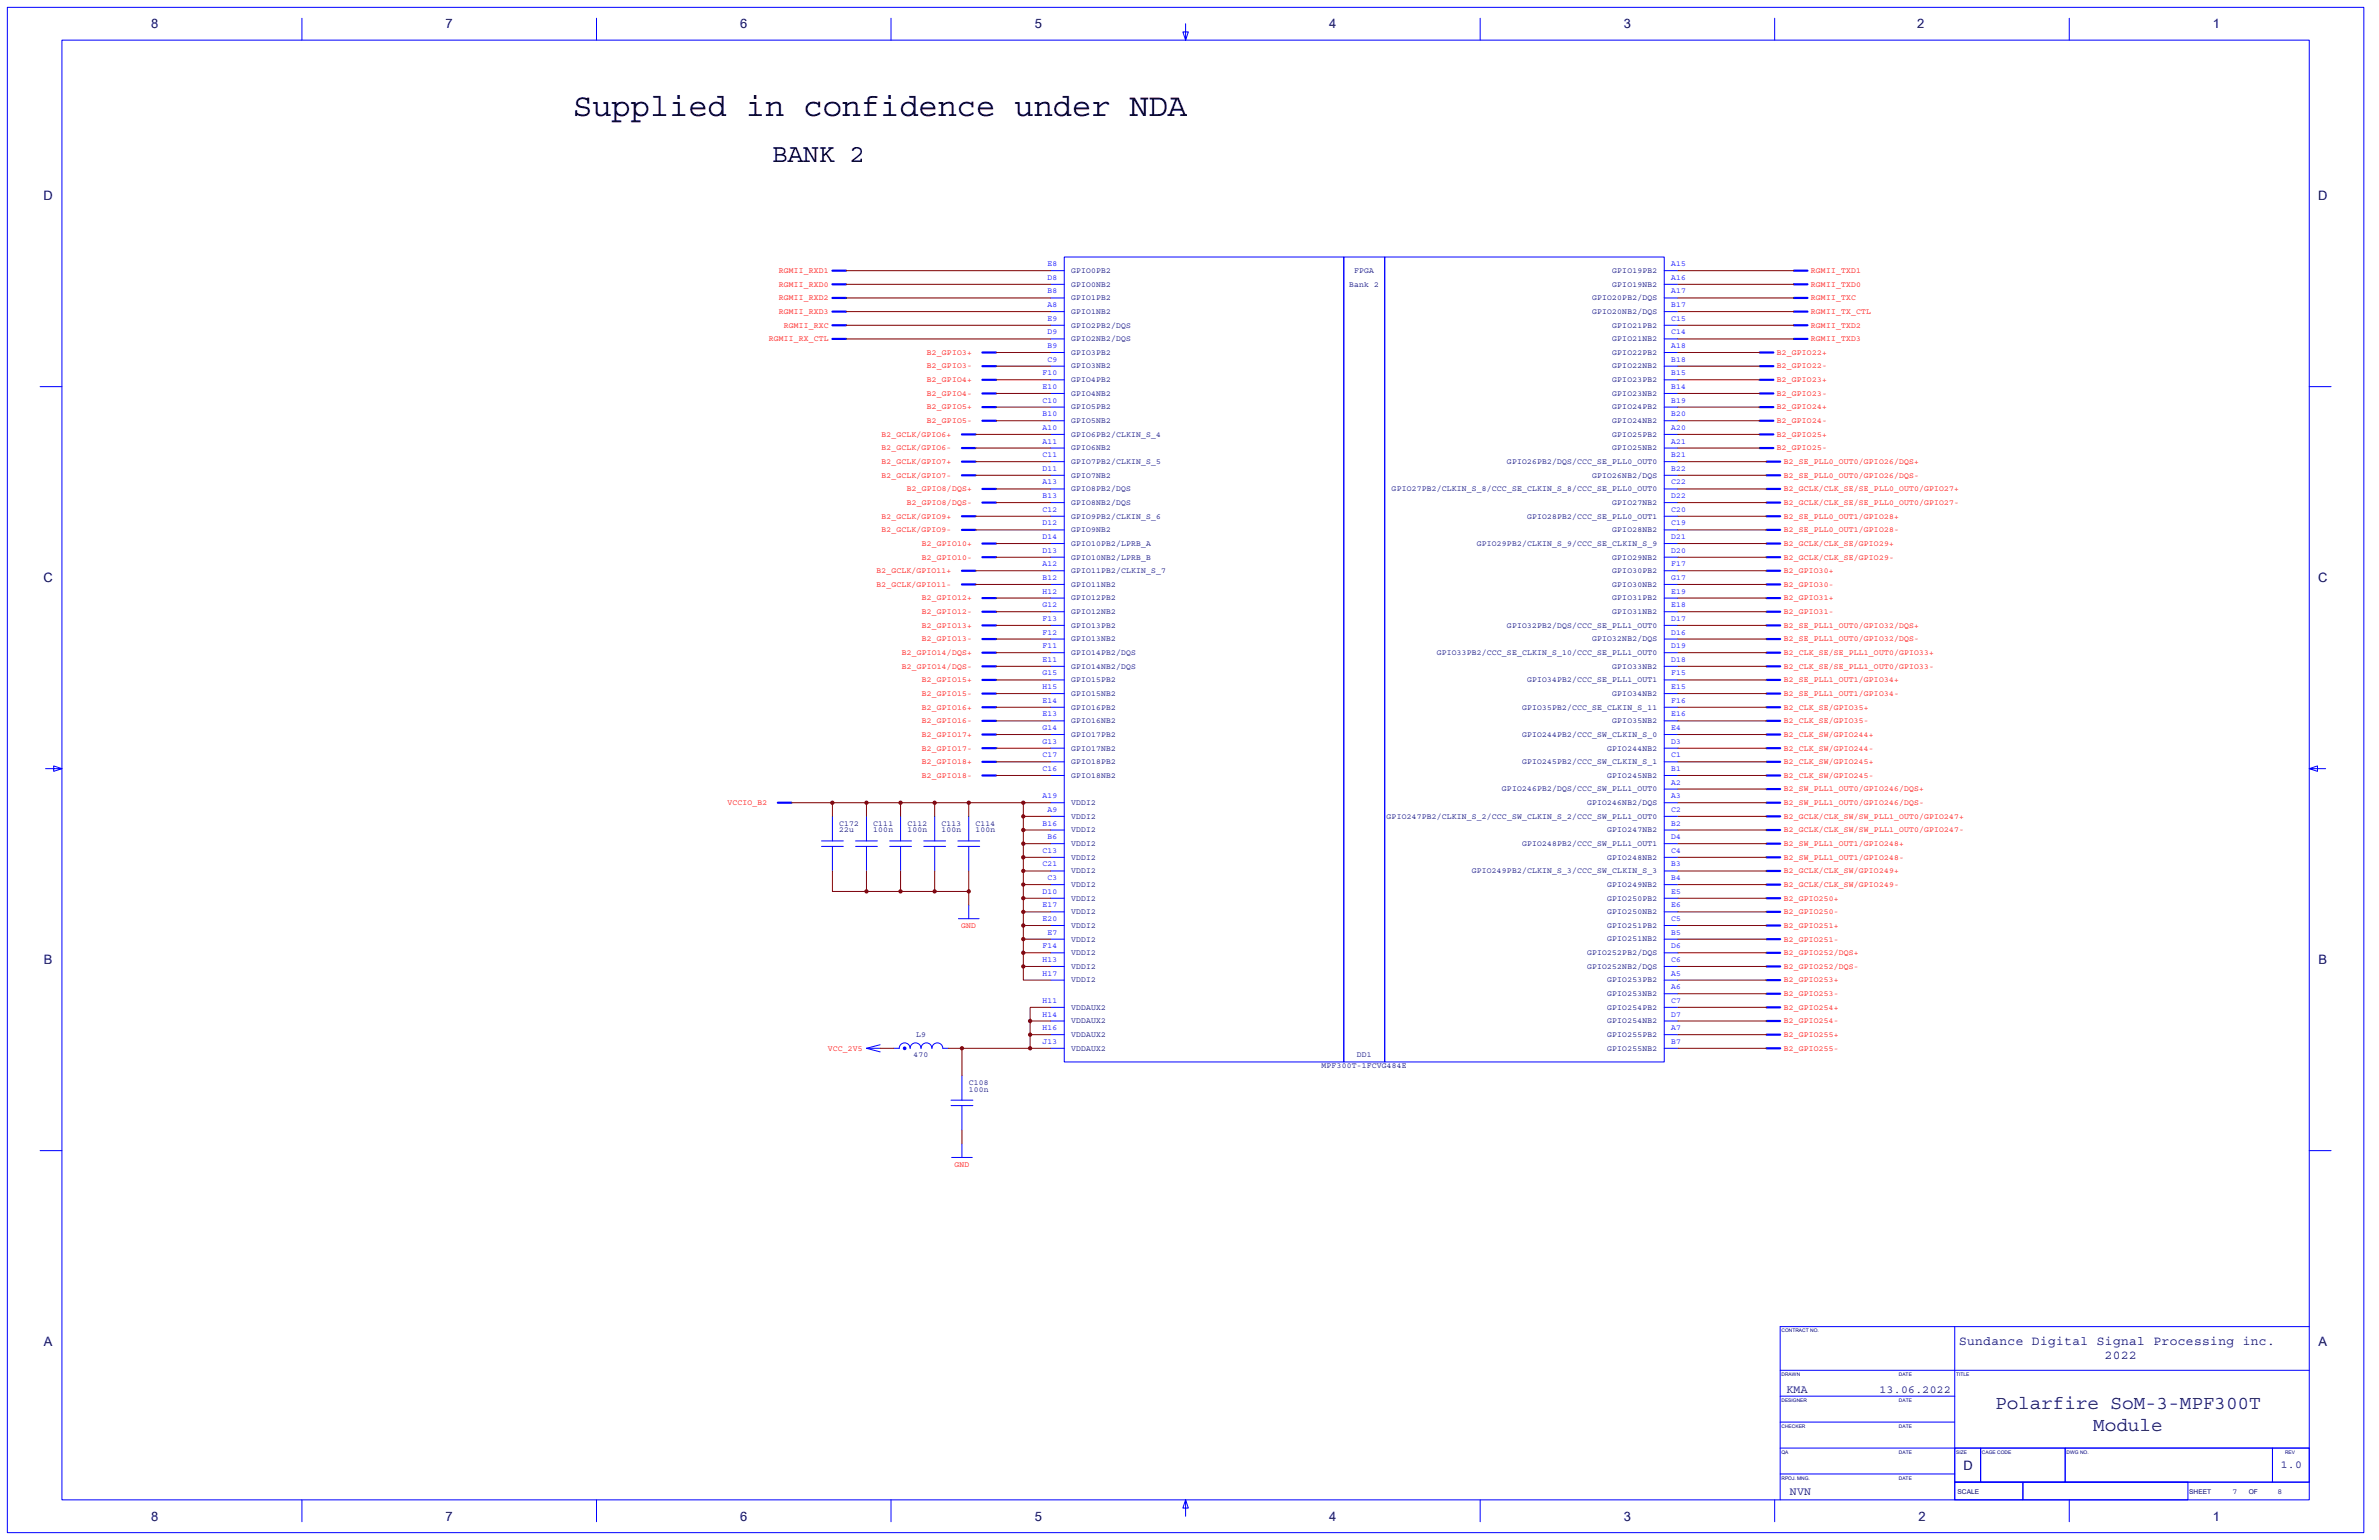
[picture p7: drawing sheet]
<svg xmlns="http://www.w3.org/2000/svg" width="864mm" height="559mm" viewBox="0 0 864 559" stroke-linecap="round" stroke-linejoin="round" font-family="sans-serif">
<defs><g id="words">
<text font-size="11.6" x="208.1" y="42">Supplied in confidence under NDA</text>
<text font-size="9.4" x="280.4" y="58.7">BANK 2</text>
<g font-size="7" fill="#000080">
<text x="724.3" y="511.4">Polarfire SoM-3-MPF300T</text>
<text x="759.9" y="519.2">Module</text>
</g>
<g font-size="4.7" fill="#000080">
<text x="54.8" y="10.2">8</text>
<text x="161.8" y="10.2">7</text>
<text x="268.7" y="10.2">6</text>
<text x="375.6" y="10.2">5</text>
<text x="482.5" y="10.2">4</text>
<text x="589.5" y="10.2">3</text>
<text x="695.9" y="10.2">2</text>
<text x="803.3" y="10.2">1</text>
<text x="15.8" y="72.5">D</text>
<text x="841.5" y="72.5">D</text>
<text x="15.8" y="211.1">C</text>
<text x="841.5" y="211.1">C</text>
<text x="15.9" y="349.8">B</text>
<text x="841.7" y="349.8">B</text>
<text x="15.9" y="488.4">A</text>
<text x="841.7" y="488.4">A</text>
<text x="712.8" y="533.4">D</text>
<text x="54.8" y="551.7">8</text>
<text x="161.8" y="551.7">7</text>
<text x="268.7" y="551.7">6</text>
<text x="375.6" y="551.7">5</text>
<text x="482.5" y="551.7">4</text>
<text x="589.5" y="551.7">3</text>
<text x="696.4" y="551.7">2</text>
<text x="803.3" y="551.7">1</text>
</g>
<g font-size="4.6" fill="#000080">
<text x="711.1" y="488">Sundance Digital Signal Processing inc.</text>
<text x="764.1" y="493.2">2022</text>
</g>
<g font-size="4.1" fill="#000080">
<text x="648.5" y="505.3">KMA</text>
<text x="682.3" y="505.3">13.06.2022</text>
<text x="828" y="532.6">1.0</text>
<text x="649.7" y="542.5">NVN</text>
</g>
<g font-size="2.9" fill="#f00">
<text x="282.7" y="99.1">RGMII_RXD1</text>
<text x="657.4" y="99.1">RGMII_TXD1</text>
<text x="282.7" y="104">RGMII_RXD0</text>
<text x="657.4" y="104">RGMII_TXD0</text>
<text x="282.7" y="109">RGMII_RXD2</text>
<text x="282.7" y="113.9">RGMII_RXD3</text>
<text x="657.4" y="109">RGMII_TXC</text>
<text x="657.4" y="113.9">RGMII_TX_CTL</text>
<text x="284.5" y="118.9">RGMII_RXC</text>
<text x="657.4" y="118.9">RGMII_TXD2</text>
<text x="279" y="123.8">RGMII_RX_CTL</text>
<text x="657.4" y="123.8">RGMII_TXD3</text>
<text x="336.5" y="128.8">B2_GPIO3+</text>
<text x="645" y="128.8">B2_GPIO22+</text>
<text x="336.5" y="133.7">B2_GPIO3-</text>
<text x="645" y="133.7">B2_GPIO22-</text>
<text x="336.5" y="138.7">B2_GPIO4+</text>
<text x="336.5" y="143.6">B2_GPIO4-</text>
<text x="645" y="138.7">B2_GPIO23+</text>
<text x="645" y="143.6">B2_GPIO23-</text>
<text x="336.5" y="148.6">B2_GPIO5+</text>
<text x="645" y="148.6">B2_GPIO24+</text>
<text x="336.5" y="153.5">B2_GPIO5-</text>
<text x="645" y="153.5">B2_GPIO24-</text>
<text x="320" y="158.5">B2_GCLK/GPIO6+</text>
<text x="645" y="158.5">B2_GPIO25+</text>
<text x="320" y="163.4">B2_GCLK/GPIO6-</text>
<text x="645" y="163.4">B2_GPIO25-</text>
<text x="320" y="168.4">B2_GCLK/GPIO7+</text>
<text x="320" y="173.3">B2_GCLK/GPIO7-</text>
<text x="647.5" y="168.4">B2_SE_PLL0_OUT0/GPIO26/DQS+</text>
<text x="647.5" y="173.3">B2_SE_PLL0_OUT0/GPIO26/DQS-</text>
<text x="329.2" y="178.3">B2_GPIO8/DQS+</text>
<text x="647.5" y="178.3">B2_GCLK/CLK_SE/SE_PLL0_OUT0/GPIO27+</text>
<text x="329.2" y="183.2">B2_GPIO8/DQS-</text>
<text x="647.5" y="183.2">B2_GCLK/CLK_SE/SE_PLL0_OUT0/GPIO27-</text>
<text x="320" y="188.2">B2_GCLK/GPIO9+</text>
<text x="647.5" y="188.2">B2_SE_PLL0_OUT1/GPIO28+</text>
<text x="320" y="193.1">B2_GCLK/GPIO9-</text>
<text x="647.5" y="193.1">B2_SE_PLL0_OUT1/GPIO28-</text>
<text x="334.7" y="198.1">B2_GPIO10+</text>
<text x="334.7" y="203">B2_GPIO10-</text>
<text x="647.5" y="198.1">B2_GCLK/CLK_SE/GPIO29+</text>
<text x="647.5" y="203">B2_GCLK/CLK_SE/GPIO29-</text>
<text x="318.1" y="208">B2_GCLK/GPIO11+</text>
<text x="647.5" y="208">B2_GPIO30+</text>
<text x="318.1" y="212.9">B2_GCLK/GPIO11-</text>
<text x="647.5" y="212.9">B2_GPIO30-</text>
<text x="334.7" y="217.9">B2_GPIO12+</text>
<text x="647.5" y="217.9">B2_GPIO31+</text>
<text x="334.7" y="222.8">B2_GPIO12-</text>
<text x="334.7" y="227.8">B2_GPIO13+</text>
<text x="647.5" y="222.8">B2_GPIO31-</text>
<text x="647.5" y="227.8">B2_SE_PLL1_OUT0/GPIO32/DQS+</text>
<text x="334.7" y="232.7">B2_GPIO13-</text>
<text x="647.5" y="232.7">B2_SE_PLL1_OUT0/GPIO32/DQS-</text>
<text x="327.4" y="237.7">B2_GPIO14/DQS+</text>
<text x="647.5" y="237.7">B2_CLK_SE/SE_PLL1_OUT0/GPIO33+</text>
<text x="327.4" y="242.6">B2_GPIO14/DQS-</text>
<text x="647.5" y="242.6">B2_CLK_SE/SE_PLL1_OUT0/GPIO33-</text>
<text x="334.7" y="247.6">B2_GPIO15+</text>
<text x="647.5" y="247.6">B2_SE_PLL1_OUT1/GPIO34+</text>
<text x="334.7" y="252.5">B2_GPIO15-</text>
<text x="334.7" y="257.5">B2_GPIO16+</text>
<text x="647.5" y="252.5">B2_SE_PLL1_OUT1/GPIO34-</text>
<text x="647.5" y="257.5">B2_CLK_SE/GPIO35+</text>
<text x="334.7" y="262.4">B2_GPIO16-</text>
<text x="647.5" y="262.4">B2_CLK_SE/GPIO35-</text>
<text x="334.7" y="267.4">B2_GPIO17+</text>
<text x="647.5" y="267.4">B2_CLK_SW/GPIO244+</text>
<text x="334.7" y="272.3">B2_GPIO17-</text>
<text x="647.5" y="272.3">B2_CLK_SW/GPIO244-</text>
<text x="334.7" y="277.3">B2_GPIO18+</text>
<text x="647.5" y="277.3">B2_CLK_SW/GPIO245+</text>
<text x="334.7" y="282.2">B2_GPIO18-</text>
<text x="647.5" y="287.2">B2_SW_PLL1_OUT0/GPIO246/DQS+</text>
<text x="647.5" y="282.2">B2_CLK_SW/GPIO245-</text>
<text x="264" y="292.1">VCCIO_B2</text>
<text x="647.5" y="292.1">B2_SW_PLL1_OUT0/GPIO246/DQS-</text>
<text x="647.5" y="297.1">B2_GCLK/CLK_SW/SW_PLL1_OUT0/GPIO247+</text>
<text x="647.5" y="302">B2_GCLK/CLK_SW/SW_PLL1_OUT0/GPIO247-</text>
<text x="647.5" y="307">B2_SW_PLL1_OUT1/GPIO248+</text>
<text x="647.5" y="311.9">B2_SW_PLL1_OUT1/GPIO248-</text>
<text x="647.5" y="316.9">B2_GCLK/CLK_SW/GPIO249+</text>
<text x="647.5" y="321.8">B2_GCLK/CLK_SW/GPIO249-</text>
<text x="647.5" y="326.8">B2_GPIO250+</text>
<text x="647.5" y="331.7">B2_GPIO250-</text>
<text x="348.9" y="336.7">GND</text>
<text x="647.5" y="336.7">B2_GPIO251+</text>
<text x="647.5" y="341.6">B2_GPIO251-</text>
<text x="647.5" y="346.6">B2_GPIO252/DQS+</text>
<text x="647.5" y="351.5">B2_GPIO252/DQS-</text>
<text x="647.5" y="356.5">B2_GPIO253+</text>
<text x="647.5" y="361.4">B2_GPIO253-</text>
<text x="647.5" y="366.4">B2_GPIO254+</text>
<text x="647.5" y="371.3">B2_GPIO254-</text>
<text x="647.5" y="376.3">B2_GPIO255+</text>
<text x="300.5" y="381.2">VCC_2V5</text>
<text x="647.5" y="381.2">B2_GPIO255-</text>
<text x="346.5" y="423.3">GND</text>
</g>
<g font-size="2.9" fill="#00f">
<text x="380.2" y="96.6">E8</text>
<text x="380.2" y="101.5">D8</text>
<text x="606.6" y="96.6">A15</text>
<text x="606.6" y="101.5">A16</text>
<text x="380.2" y="106.5">B8</text>
<text x="606.6" y="106.5">A17</text>
<text x="380.2" y="111.4">A8</text>
<text x="606.6" y="111.4">B17</text>
<text x="380.2" y="116.4">E9</text>
<text x="606.6" y="116.4">C15</text>
<text x="380.2" y="121.3">D9</text>
<text x="606.6" y="121.3">C14</text>
<text x="380.2" y="126.3">B9</text>
<text x="380.2" y="131.3">C9</text>
<text x="606.6" y="126.3">A18</text>
<text x="606.6" y="131.3">B18</text>
<text x="378.4" y="136.2">F10</text>
<text x="606.6" y="136.2">B15</text>
<text x="378.4" y="141.1">E10</text>
<text x="606.6" y="141.1">B14</text>
<text x="378.4" y="146.1">C10</text>
<text x="606.6" y="146.1">B19</text>
<text x="378.4" y="156">A10</text>
<text x="378.4" y="151">B10</text>
<text x="606.6" y="156">A20</text>
<text x="606.6" y="151">B20</text>
<text x="378.4" y="160.9">A11</text>
<text x="606.6" y="160.9">A21</text>
<text x="378.4" y="165.9">C11</text>
<text x="606.6" y="165.9">B21</text>
<text x="378.4" y="170.9">D11</text>
<text x="606.6" y="170.9">B22</text>
<text x="378.4" y="175.8">A13</text>
<text x="606.6" y="175.8">C22</text>
<text x="378.4" y="185.7">C12</text>
<text x="378.4" y="180.7">B13</text>
<text x="606.6" y="185.7">C20</text>
<text x="606.6" y="180.7">D22</text>
<text x="378.4" y="190.6">D12</text>
<text x="606.6" y="190.6">C19</text>
<text x="378.4" y="195.6">D14</text>
<text x="606.6" y="195.6">D21</text>
<text x="378.4" y="200.6">D13</text>
<text x="606.6" y="200.6">D20</text>
<text x="378.4" y="205.5">A12</text>
<text x="606.6" y="205.5">F17</text>
<text x="378.4" y="215.4">H12</text>
<text x="378.4" y="210.5">B12</text>
<text x="606.6" y="215.4">E19</text>
<text x="606.6" y="210.5">G17</text>
<text x="378.4" y="220.3">G12</text>
<text x="606.6" y="220.3">E18</text>
<text x="378.4" y="225.3">F13</text>
<text x="606.6" y="225.3">D17</text>
<text x="378.4" y="230.2">F12</text>
<text x="606.6" y="230.2">D16</text>
<text x="378.4" y="235.2">F11</text>
<text x="606.6" y="235.2">D19</text>
<text x="378.4" y="245.1">G15</text>
<text x="378.4" y="240.2">E11</text>
<text x="606.6" y="245.1">F15</text>
<text x="606.6" y="240.2">D18</text>
<text x="378.4" y="250.1">H15</text>
<text x="606.6" y="250.1">E15</text>
<text x="378.4" y="255">E14</text>
<text x="606.6" y="255">F16</text>
<text x="378.4" y="259.9">E13</text>
<text x="606.6" y="259.9">E16</text>
<text x="378.4" y="264.9">G14</text>
<text x="378.4" y="269.9">G13</text>
<text x="606.6" y="264.9">E4</text>
<text x="606.6" y="269.9">D3</text>
<text x="378.4" y="274.8">C17</text>
<text x="606.6" y="274.8">C1</text>
<text x="378.4" y="279.8">C16</text>
<text x="606.6" y="279.8">B1</text>
<text x="606.6" y="284.7">A2</text>
<text x="378.4" y="289.7">A19</text>
<text x="606.6" y="289.7">A3</text>
<text x="378.4" y="299.6">B16</text>
<text x="380.2" y="294.6">A9</text>
<text x="606.6" y="294.6">C2</text>
<text x="606.6" y="299.6">B2</text>
<text x="380.2" y="304.5">B6</text>
<text x="606.6" y="304.5">D4</text>
<text x="378.4" y="309.5">C13</text>
<text x="606.6" y="309.5">C4</text>
<text x="378.4" y="314.4">C21</text>
<text x="606.6" y="314.4">B3</text>
<text x="380.2" y="319.4">C3</text>
<text x="606.6" y="319.4">B4</text>
<text x="378.4" y="329.3">E17</text>
<text x="378.4" y="324.3">D10</text>
<text x="606.6" y="324.3">E5</text>
<text x="606.6" y="329.3">E6</text>
<text x="378.4" y="334.2">E20</text>
<text x="606.6" y="334.2">C5</text>
<text x="380.2" y="339.2">E7</text>
<text x="606.6" y="339.2">B5</text>
<text x="378.4" y="344.1">F14</text>
<text x="606.6" y="344.1">D6</text>
<text x="378.4" y="349.1">H13</text>
<text x="606.6" y="349.1">C6</text>
<text x="378.4" y="354">H17</text>
<text x="606.6" y="354">A5</text>
<text x="606.6" y="359">A6</text>
<text x="378.4" y="363.9">H11</text>
<text x="606.6" y="363.9">C7</text>
<text x="378.4" y="368.9">H14</text>
<text x="606.6" y="368.9">D7</text>
<text x="378.4" y="373.8">H16</text>
<text x="606.6" y="373.8">A7</text>
<text x="378.4" y="378.8">J13</text>
<text x="606.6" y="378.8">B7</text>
</g>
<g font-size="2.9" fill="#000080">
<text x="388.8" y="99.1">GPIO0PB2</text>
<text x="491.6" y="99.1">FPGA</text>
<text x="585.3" y="99.1">GPIO19PB2</text>
<text x="388.8" y="104">GPIO0NB2</text>
<text x="489.8" y="104">Bank 2</text>
<text x="585.3" y="104">GPIO19NB2</text>
<text x="388.8" y="109">GPIO1PB2</text>
<text x="388.8" y="113.9">GPIO1NB2</text>
<text x="578" y="109">GPIO20PB2/DQS</text>
<text x="578" y="113.9">GPIO20NB2/DQS</text>
<text x="388.8" y="118.9">GPIO2PB2/DQS</text>
<text x="585.3" y="118.9">GPIO21PB2</text>
<text x="388.8" y="123.8">GPIO2NB2/DQS</text>
<text x="585.3" y="123.8">GPIO21NB2</text>
<text x="388.8" y="128.8">GPIO3PB2</text>
<text x="585.3" y="128.8">GPIO22PB2</text>
<text x="388.8" y="133.7">GPIO3NB2</text>
<text x="585.3" y="133.7">GPIO22NB2</text>
<text x="388.8" y="138.7">GPIO4PB2</text>
<text x="388.8" y="143.6">GPIO4NB2</text>
<text x="585.3" y="138.7">GPIO23PB2</text>
<text x="585.3" y="143.6">GPIO23NB2</text>
<text x="388.8" y="148.6">GPIO5PB2</text>
<text x="585.3" y="148.6">GPIO24PB2</text>
<text x="388.8" y="153.5">GPIO5NB2</text>
<text x="585.3" y="153.5">GPIO24NB2</text>
<text x="388.8" y="158.5">GPIO6PB2/CLKIN_S_4</text>
<text x="585.3" y="158.5">GPIO25PB2</text>
<text x="388.8" y="163.4">GPIO6NB2</text>
<text x="585.3" y="163.4">GPIO25NB2</text>
<text x="388.8" y="168.4">GPIO7PB2/CLKIN_S_5</text>
<text x="388.8" y="173.3">GPIO7NB2</text>
<text x="547.1" y="168.4">GPIO26PB2/DQS/CCC_SE_PLL0_OUT0</text>
<text x="578" y="173.3">GPIO26NB2/DQS</text>
<text x="388.8" y="178.3">GPIO8PB2/DQS</text>
<text x="505.2" y="178.3">GPIO27PB2/CLKIN_S_8/CCC_SE_CLKIN_S_8/CCC_SE_PLL0_OUT0</text>
<text x="388.8" y="183.2">GPIO8NB2/DQS</text>
<text x="585.3" y="183.2">GPIO27NB2</text>
<text x="388.8" y="188.2">GPIO9PB2/CLKIN_S_6</text>
<text x="554.3" y="188.2">GPIO28PB2/CCC_SE_PLL0_OUT1</text>
<text x="388.8" y="193.1">GPIO9NB2</text>
<text x="585.3" y="193.1">GPIO28NB2</text>
<text x="388.8" y="198.1">GPIO10PB2/LPRB_A</text>
<text x="388.8" y="203">GPIO10NB2/LPRB_B</text>
<text x="536.1" y="198.1">GPIO29PB2/CLKIN_S_9/CCC_SE_CLKIN_S_9</text>
<text x="585.3" y="203">GPIO29NB2</text>
<text x="388.8" y="208">GPIO11PB2/CLKIN_S_7</text>
<text x="585.3" y="208">GPIO30PB2</text>
<text x="388.8" y="212.9">GPIO11NB2</text>
<text x="585.3" y="212.9">GPIO30NB2</text>
<text x="388.8" y="217.9">GPIO12PB2</text>
<text x="585.3" y="217.9">GPIO31PB2</text>
<text x="388.8" y="222.8">GPIO12NB2</text>
<text x="388.8" y="227.8">GPIO13PB2</text>
<text x="547.1" y="227.8">GPIO32PB2/DQS/CCC_SE_PLL1_OUT0</text>
<text x="585.3" y="222.8">GPIO31NB2</text>
<text x="388.8" y="232.7">GPIO13NB2</text>
<text x="578" y="232.7">GPIO32NB2/DQS</text>
<text x="388.8" y="237.7">GPIO14PB2/DQS</text>
<text x="521.6" y="237.7">GPIO33PB2/CCC_SE_CLKIN_S_10/CCC_SE_PLL1_OUT0</text>
<text x="388.8" y="242.6">GPIO14NB2/DQS</text>
<text x="585.3" y="242.6">GPIO33NB2</text>
<text x="388.8" y="247.6">GPIO15PB2</text>
<text x="554.3" y="247.6">GPIO34PB2/CCC_SE_PLL1_OUT1</text>
<text x="388.8" y="252.5">GPIO15NB2</text>
<text x="388.8" y="257.5">GPIO16PB2</text>
<text x="552.5" y="257.5">GPIO35PB2/CCC_SE_CLKIN_S_11</text>
<text x="585.3" y="252.5">GPIO34NB2</text>
<text x="388.8" y="262.4">GPIO16NB2</text>
<text x="585.3" y="262.4">GPIO35NB2</text>
<text x="388.8" y="267.4">GPIO17PB2</text>
<text x="552.5" y="267.4">GPIO244PB2/CCC_SW_CLKIN_S_0</text>
<text x="388.8" y="272.3">GPIO17NB2</text>
<text x="583.5" y="272.3">GPIO244NB2</text>
<text x="388.8" y="277.3">GPIO18PB2</text>
<text x="552.5" y="277.3">GPIO245PB2/CCC_SW_CLKIN_S_1</text>
<text x="388.8" y="282.2">GPIO18NB2</text>
<text x="545.2" y="287.2">GPIO246PB2/DQS/CCC_SW_PLL1_OUT0</text>
<text x="583.5" y="282.2">GPIO245NB2</text>
<text x="388.8" y="292.1">VDDI2</text>
<text x="576.2" y="292.1">GPIO246NB2/DQS</text>
<text x="304.7" y="299.6">C172</text>
<text x="317" y="299.6">C111</text>
<text x="329.4" y="299.6">C112</text>
<text x="341.8" y="299.6">C113</text>
<text x="354.1" y="299.6">C114</text>
<text x="388.8" y="297.1">VDDI2</text>
<text x="503.4" y="297.1">GPIO247PB2/CLKIN_S_2/CCC_SW_CLKIN_S_2/CCC_SW_PLL1_OUT0</text>
<text x="304.7" y="302">22u</text>
<text x="317" y="302">100n</text>
<text x="329.4" y="302">100n</text>
<text x="341.8" y="302">100n</text>
<text x="354.1" y="302">100n</text>
<text x="388.8" y="302">VDDI2</text>
<text x="583.5" y="302">GPIO247NB2</text>
<text x="388.8" y="311.9">VDDI2</text>
<text x="388.8" y="307">VDDI2</text>
<text x="552.5" y="307">GPIO248PB2/CCC_SW_PLL1_OUT1</text>
<text x="583.5" y="311.9">GPIO248NB2</text>
<text x="388.8" y="316.9">VDDI2</text>
<text x="534.3" y="316.9">GPIO249PB2/CLKIN_S_3/CCC_SW_CLKIN_S_3</text>
<text x="388.8" y="321.8">VDDI2</text>
<text x="583.5" y="321.8">GPIO249NB2</text>
<text x="388.8" y="326.8">VDDI2</text>
<text x="583.5" y="326.8">GPIO250PB2</text>
<text x="388.8" y="331.7">VDDI2</text>
<text x="583.5" y="331.7">GPIO250NB2</text>
<text x="388.8" y="341.6">VDDI2</text>
<text x="388.8" y="336.7">VDDI2</text>
<text x="583.5" y="341.6">GPIO251NB2</text>
<text x="583.5" y="336.7">GPIO251PB2</text>
<text x="388.8" y="346.6">VDDI2</text>
<text x="576.2" y="346.6">GPIO252PB2/DQS</text>
<text x="388.8" y="351.5">VDDI2</text>
<text x="576.2" y="351.5">GPIO252NB2/DQS</text>
<text x="388.8" y="356.5">VDDI2</text>
<text x="583.5" y="356.5">GPIO253PB2</text>
<text x="583.5" y="361.4">GPIO253NB2</text>
<text x="388.8" y="371.3">VDDAUX2</text>
<text x="388.8" y="366.4">VDDAUX2</text>
<text x="583.5" y="371.3">GPIO254NB2</text>
<text x="583.5" y="366.4">GPIO254PB2</text>
<text x="332.5" y="376.3">L9</text>
<text x="388.8" y="376.3">VDDAUX2</text>
<text x="583.5" y="376.3">GPIO255PB2</text>
<text x="331.6" y="383.7">470</text>
<text x="388.8" y="381.2">VDDAUX2</text>
<text x="492.5" y="383.7">DD1</text>
<text x="583.5" y="381.2">GPIO255NB2</text>
<text x="479.8" y="387.5">MPF300T-1FCVG484E</text>
<text x="351.7" y="393.6">C108</text>
<text x="351.7" y="396.1">100n</text>
<text x="810.4" y="542.1">7</text>
<text x="826.8" y="542.1">8</text>
</g>
<g font-size="2.4" fill="#000080">
<text x="710.6" y="542.1">SCALE</text>
<text x="794.7" y="542.1">SHEET</text>
<text x="816.3" y="542.1">OF</text>
</g>
<g font-size="1.8" fill="#000080">
<text x="646.7" y="483.5">CONTRACT NO.</text>
<text x="646.7" y="499.3">DRAWN</text>
<text x="689.3" y="499.3">DATE</text>
<text x="710.1" y="499.3">TITLE</text>
<text x="646.7" y="508.7">DESIGNER</text>
<text x="689.3" y="508.7">DATE</text>
<text x="646.7" y="518.1">CHECKER</text>
<text x="689.3" y="518.1">DATE</text>
<text x="646.7" y="527.5">QA</text>
<text x="689.3" y="527.5">DATE</text>
<text x="710.1" y="527.5">SIZE</text>
<text x="719.5" y="527.5">CAGE CODE</text>
<text x="750.2" y="527.5">DWG NO.</text>
<text x="829.5" y="527.5">REV</text>
<text x="646.7" y="536.9">RPOJ. MNG.</text>
<text x="689.3" y="536.9">DATE</text>
</g>
</g></defs>
<g fill="none" stroke="#00f" stroke-width=".36">
<path d="M2.7 2.7h855.4v553.4h-855.4zM22.5 14.6h815.8v529.6h-815.8zM109.6 6.6v8M216.5 6.6v8M323.4 6.6v8M430.4 8.6v6l-1-3h2l-1 3M537.3 6.6v8M644.2 6.6v8M751.2 6.6v8M381.4 98.2h4.9M386.3 93.3h101.5v292h-101.5zM487.8 93.3h14.9v292h-14.9z"/>
<path d="M502.7 93.3h101.4v292h-101.4zM604.1 98.2h5M381.4 103.2h4.9M381.4 108.1h4.9M381.4 113.1h4.9M381.4 118h4.9M604.1 103.2h5M604.1 108.1h5M604.1 113.1h5M604.1 118h5M381.4 123h4.9M381.4 127.9h4.9"/>
<path d="M381.4 132.9h4.9M381.4 137.8h4.9M604.1 123h5M604.1 127.9h5M604.1 132.9h5M604.1 137.8h5M14.6 140.3h7.9M381.4 142.8h4.9M381.4 147.7h4.9M381.4 152.7h4.9M381.4 157.6h4.9M604.1 142.8h5"/>
<path d="M604.1 147.7h5M604.1 152.7h5M604.1 157.6h5M838.3 140.3h7.9M381.4 162.6h4.9M381.4 167.5h4.9M381.4 172.5h4.9M381.4 177.4h4.9M604.1 162.6h5M604.1 167.5h5M604.1 172.5h5M604.1 177.4h5"/>
<path d="M381.4 182.4h4.9M381.4 187.3h4.9M381.4 192.3h4.9M381.4 197.2h4.9M604.1 182.4h5M604.1 187.3h5M604.1 192.3h5M604.1 197.2h5M381.4 202.2h4.9M381.4 207.1h4.9M381.4 212.1h4.9M381.4 217h4.9"/>
<path d="M604.1 202.2h5M604.1 207.1h5M604.1 212.1h5M604.1 217h5M381.4 222h4.9M381.4 226.9h4.9M381.4 231.9h4.9M381.4 236.8h4.9M604.1 222h5M604.1 226.9h5M604.1 231.9h5M604.1 236.8h5"/>
<path d="M381.4 241.8h4.9M381.4 246.7h4.9M381.4 251.7h4.9M381.4 256.6h4.9M604.1 241.8h5M604.1 246.7h5M604.1 251.7h5M604.1 256.6h5M16.5 278.9h6l-3-1v2l3-1M381.4 261.6h4.9M381.4 266.5h4.9M381.4 271.5h4.9"/>
<path d="M381.4 276.4h4.9M604.1 261.6h5M604.1 266.5h5M604.1 271.5h5M604.1 276.4h5M838.3 278.9l3 1v-2l-3 1h5.9M302.2 296.2v8.9M314.5 296.2v8.9M326.9 296.2v8.9M339.3 296.2v8.9M351.7 296.2v8.9M381.4 281.4h4.9"/>
<path d="M381.4 291.3h4.9M381.4 296.2h4.9M604.1 281.4h5M604.1 291.3h5M604.1 296.2h5M604.1 286.3h5M298.2 307.1h7.9M298.2 305.1h7.9M302.2 307.1v8.9M310.6 307.1h7.9M310.6 305.1h7.9M314.5 307.1v8.9"/>
<path d="M323 307.1h7.9M323 305.1h7.9M326.9 307.1v8.9M335.3 307.1h8M335.3 305.1h8M339.3 307.1v8.9M347.7 307.1h7.9M347.7 305.1h7.9M351.7 307.1v8.9M381.4 301.2h4.9M381.4 306.1h4.9M381.4 311.1h4.9"/>
<path d="M381.4 316h4.9M604.1 301.2h5M604.1 306.1h5M604.1 311.1h5M604.1 316h5M347.9 333.4h7.5M351.7 328.4v5M381.4 321h4.9M381.4 325.9h4.9M381.4 330.9h4.9M381.4 335.8h4.9M604.1 321h5"/>
<path d="M604.1 325.9h5M604.1 330.9h5M604.1 335.8h5M381.4 340.8h4.9M381.4 345.7h4.9M381.4 350.7h4.9M381.4 355.6h4.9M604.1 340.8h5M604.1 345.7h5M604.1 350.7h5M604.1 355.6h5M319.5 379.1l-5 1.3"/>
<path d="M381.4 365.5h4.9M381.4 370.5h4.9M381.4 375.4h4.9M604.1 365.5h5M604.1 370.5h5M604.1 375.4h5M604.1 360.6h5M314.5 380.4h5M314.5 380.4l5 1.3M324.4 380.4h2a1.97 1.97 0 0 1 2-2 1.97 1.97 0 0 1 2 2M330.4 380.4a1.97 1.97 0 0 1 2-2 1.97 1.97 0 0 1 1.9 2 1.98 1.98 0 0 1 2-2 1.98 1.98 0 0 1 2 2 1.98 1.98 0 0 1 2-2 1.98 1.98 0 0 1 1.9 2h2.1M345.2 399.2h8"/>
<path d="M349.2 390.3v8.9M381.4 380.4h4.9M604.1 380.4h5M14.6 417.5h7.9M345.2 401.2h8M345.4 420h7.6M349.2 401.2v8.9M349.2 415v5M838.3 417.5h7.9M646.2 497.2h192.1M709.6 481.4v62.8M838.3 481.4h-192.1v62.8"/>
<path d="M646.2 506.6h63.4M646.2 516h63.4M646.2 534.8h63.4M646.2 525.4h192.1M709.6 525.4h9.4v12.4h-9.4zM709.6 537.8h24.7v6.4h-24.7zM709.6 537.8h128.7M719 525.4h30.7v12.4h-30.7zM734.3 537.8h59.9v6.4h-59.9zM749.7 525.4h75.2v12.4h-75.2zM824.9 525.4h13.4v12.4h-13.4zM109.6 544.2v8"/>
<path d="M216.5 544.2v8M323.4 544.2v8M430.4 544.2l1 3h-2l1-3v6M537.3 544.2v8M644.2 544.2v8M751.2 544.2v8"/>
</g>
<g fill="none" stroke="#00f" stroke-width=".79">
<path d="M302.2 98.2h4.9M651.2 98.2h4.9M302.2 108.1h4.9M302.2 118h4.9M302.2 103.2h4.9M302.2 113.1h4.9M651.2 108.1h4.9M651.2 118h4.9M651.2 103.2h4.9M651.2 113.1h4.9M302.2 123h4.9M356.6 127.9h5"/>
<path d="M356.6 132.9h5M356.6 137.8h5M638.8 127.9h4.9M638.8 132.9h4.9M638.8 137.8h4.9M651.2 123h4.9M349.2 157.6h4.9M356.6 142.8h5M356.6 147.7h5M356.6 152.7h5M638.8 157.6h4.9M638.8 142.8h4.9"/>
<path d="M638.8 147.7h4.9M638.8 152.7h4.9M349.2 162.6h4.9M349.2 167.5h4.9M349.2 172.5h4.9M356.6 177.4h5M638.8 162.6h4.9M641.3 167.5h4.9M641.3 172.5h4.9M641.3 177.4h4.9M349.2 187.3h4.9M349.2 192.3h4.9"/>
<path d="M356.6 182.4h5M356.6 197.2h5M641.3 182.4h4.9M641.3 187.3h4.9M641.3 192.3h4.9M641.3 197.2h4.9M349.2 207.1h4.9M349.2 212.1h4.9M356.6 217h5M356.6 202.2h5M641.3 207.1h4.9M641.3 212.1h4.9"/>
<path d="M641.3 217h4.9M641.3 202.2h4.9M356.6 222h5M356.6 226.9h5M356.6 231.9h5M356.6 236.8h5M641.3 222h4.9M641.3 226.9h4.9M641.3 231.9h4.9M641.3 236.8h4.9M356.6 241.8h5M356.6 246.7h5"/>
<path d="M356.6 251.7h5M356.6 256.6h5M641.3 241.8h4.9M641.3 246.7h4.9M641.3 251.7h4.9M641.3 256.6h4.9M356.6 261.6h5M356.6 266.5h5M356.6 271.5h5M356.6 276.4h5M641.3 261.6h4.9M641.3 266.5h4.9"/>
<path d="M641.3 271.5h4.9M641.3 276.4h4.9M282.4 291.3h4.9M356.6 281.4h5M641.3 281.4h4.9M641.3 286.3h4.9M641.3 291.3h4.9M641.3 296.2h4.9M641.3 301.2h4.9M641.3 306.1h4.9M641.3 311.1h4.9M641.3 316h4.9"/>
<path d="M641.3 321h4.9M641.3 325.9h4.9M641.3 330.9h4.9M641.3 335.8h4.9M641.3 340.8h4.9M641.3 345.7h4.9M641.3 350.7h4.9M641.3 355.6h4.9M641.3 360.6h4.9M641.3 365.5h4.9M641.3 370.5h4.9M641.3 375.4h4.9"/>
<path d="M641.3 380.4h4.9"/>
</g>
<circle cx="328.4" cy="380.4" r=".49" fill="#00f" stroke="#00f" stroke-width=".36"/>
<g fill="none" stroke="#800000" stroke-width=".36">
<path d="M307.1 98.2h74.3M609.1 98.2h42.1M307.1 118h74.3M307.1 108.1h74.3M307.1 103.2h74.3M307.1 113.1h74.3M609.1 118h42.1M609.1 108.1h42.1M609.1 103.2h42.1M609.1 113.1h42.1M307.1 123h74.3M361.6 127.9h19.8"/>
<path d="M361.6 132.9h19.8M361.6 137.8h19.8M609.1 123h42.1M609.1 127.9h29.7M609.1 132.9h29.7M609.1 137.8h29.7M354.1 157.6h27.3M361.6 142.8h19.8M361.6 147.7h19.8M361.6 152.7h19.8M609.1 142.8h29.7M609.1 147.7h29.7"/>
<path d="M609.1 152.7h29.7M609.1 157.6h29.7M354.1 162.6h27.3M354.1 167.5h27.3M354.1 172.5h27.3M361.6 177.4h19.8M609.1 162.6h29.7M609.1 167.5h32.2M609.1 172.5h32.2M609.1 177.4h32.2M354.1 187.3h27.3M354.1 192.3h27.3"/>
<path d="M361.6 182.4h19.8M361.6 197.2h19.8M609.1 182.4h32.2M609.1 187.3h32.2M609.1 192.3h32.2M609.1 197.2h32.2M354.1 207.1h27.3M354.1 212.1h27.3M361.6 202.2h19.8M361.6 217h19.8M609.1 202.2h32.2M609.1 207.1h32.2"/>
<path d="M609.1 212.1h32.2M609.1 217h32.2M361.6 222h19.8M361.6 226.9h19.8M361.6 231.9h19.8M361.6 236.8h19.8M609.1 222h32.2M609.1 226.9h32.2M609.1 231.9h32.2M609.1 236.8h32.2M361.6 241.8h19.8M361.6 246.7h19.8"/>
<path d="M361.6 251.7h19.8M361.6 256.6h19.8M609.1 241.8h32.2M609.1 246.7h32.2M609.1 251.7h32.2M609.1 256.6h32.2M361.6 261.6h19.8M361.6 266.5h19.8M361.6 271.5h19.8M361.6 276.4h19.8M609.1 261.6h32.2M609.1 266.5h32.2"/>
<path d="M609.1 271.5h32.2M609.1 276.4h32.2M287.3 291.3h94.1M302.2 291.3v4.9M314.5 291.3v4.9M326.9 291.3v4.9M339.3 291.3v4.9M351.7 291.3v4.9M361.6 281.4h19.8M371.5 291.3v64.3h9.9M371.5 296.2h9.9M609.1 281.4h32.2"/>
<path d="M609.1 286.3h32.2M609.1 291.3h32.2M609.1 296.2h32.2M302.2 316v7.5h49.5M314.5 316v7.5M326.9 316v7.5M339.3 316v7.5M351.7 316v12.4M371.5 301.2h9.9M371.5 306.1h9.9M371.5 311.1h9.9M371.5 316h9.9"/>
<path d="M609.1 301.2h32.2M609.1 306.1h32.2M609.1 311.1h32.2M609.1 316h32.2M371.5 321h9.9M371.5 325.9h9.9M371.5 330.9h9.9M371.5 335.8h9.9M609.1 321h32.2M609.1 325.9h32.2M609.1 330.9h32.2M609.1 335.8h32.2"/>
<path d="M371.5 340.8h9.9M371.5 345.7h9.9M371.5 350.7h9.9M609.1 340.8h32.2M609.1 345.7h32.2M609.1 350.7h32.2M609.1 355.6h32.2M374 370.5h7.4M374 375.4h7.4M381.4 365.5h-7.4v14.9M609.1 360.6h32.2M609.1 365.5h32.2"/>
<path d="M609.1 370.5h32.2M609.1 375.4h32.2M319.5 380.4h4.9M344.3 380.4h37.1M349.2 380.4v9.9M609.1 380.4h32.2M349.2 410.1v4.9"/>
</g>
<g fill="none" stroke="#800000" stroke-width=".79">
<circle cx="302.2" cy="291.3" r=".38"/>
<circle cx="314.5" cy="291.3" r=".38"/>
<circle cx="326.9" cy="291.3" r=".39"/>
<circle cx="339.3" cy="291.3" r=".38"/>
<circle cx="351.7" cy="291.3" r=".38"/>
<circle cx="371.5" cy="296.2" r=".39"/>
<circle cx="371.5" cy="291.3" r=".39"/>
<circle cx="371.5" cy="306.1" r=".39"/>
<circle cx="371.5" cy="311.1" r=".39"/>
<circle cx="371.5" cy="301.2" r=".39"/>
<circle cx="371.5" cy="316" r=".39"/>
<circle cx="314.5" cy="323.4" r=".38"/>
<circle cx="326.9" cy="323.4" r=".39"/>
<circle cx="339.3" cy="323.4" r=".38"/>
<circle cx="351.7" cy="323.4" r=".38"/>
<circle cx="371.5" cy="321" r=".39"/>
<circle cx="371.5" cy="330.9" r=".39"/>
<circle cx="371.5" cy="335.8" r=".39"/>
<circle cx="371.5" cy="325.9" r=".39"/>
<circle cx="371.5" cy="345.7" r=".39"/>
<circle cx="371.5" cy="340.8" r=".39"/>
<circle cx="371.5" cy="350.7" r=".39"/>
<circle cx="373.9" cy="370.5" r=".39"/>
<circle cx="373.9" cy="375.4" r=".39"/>
<circle cx="349.2" cy="380.4" r=".39"/>
<circle cx="373.9" cy="380.4" r=".39"/>
</g>
<use href="#words"/>
</svg>
